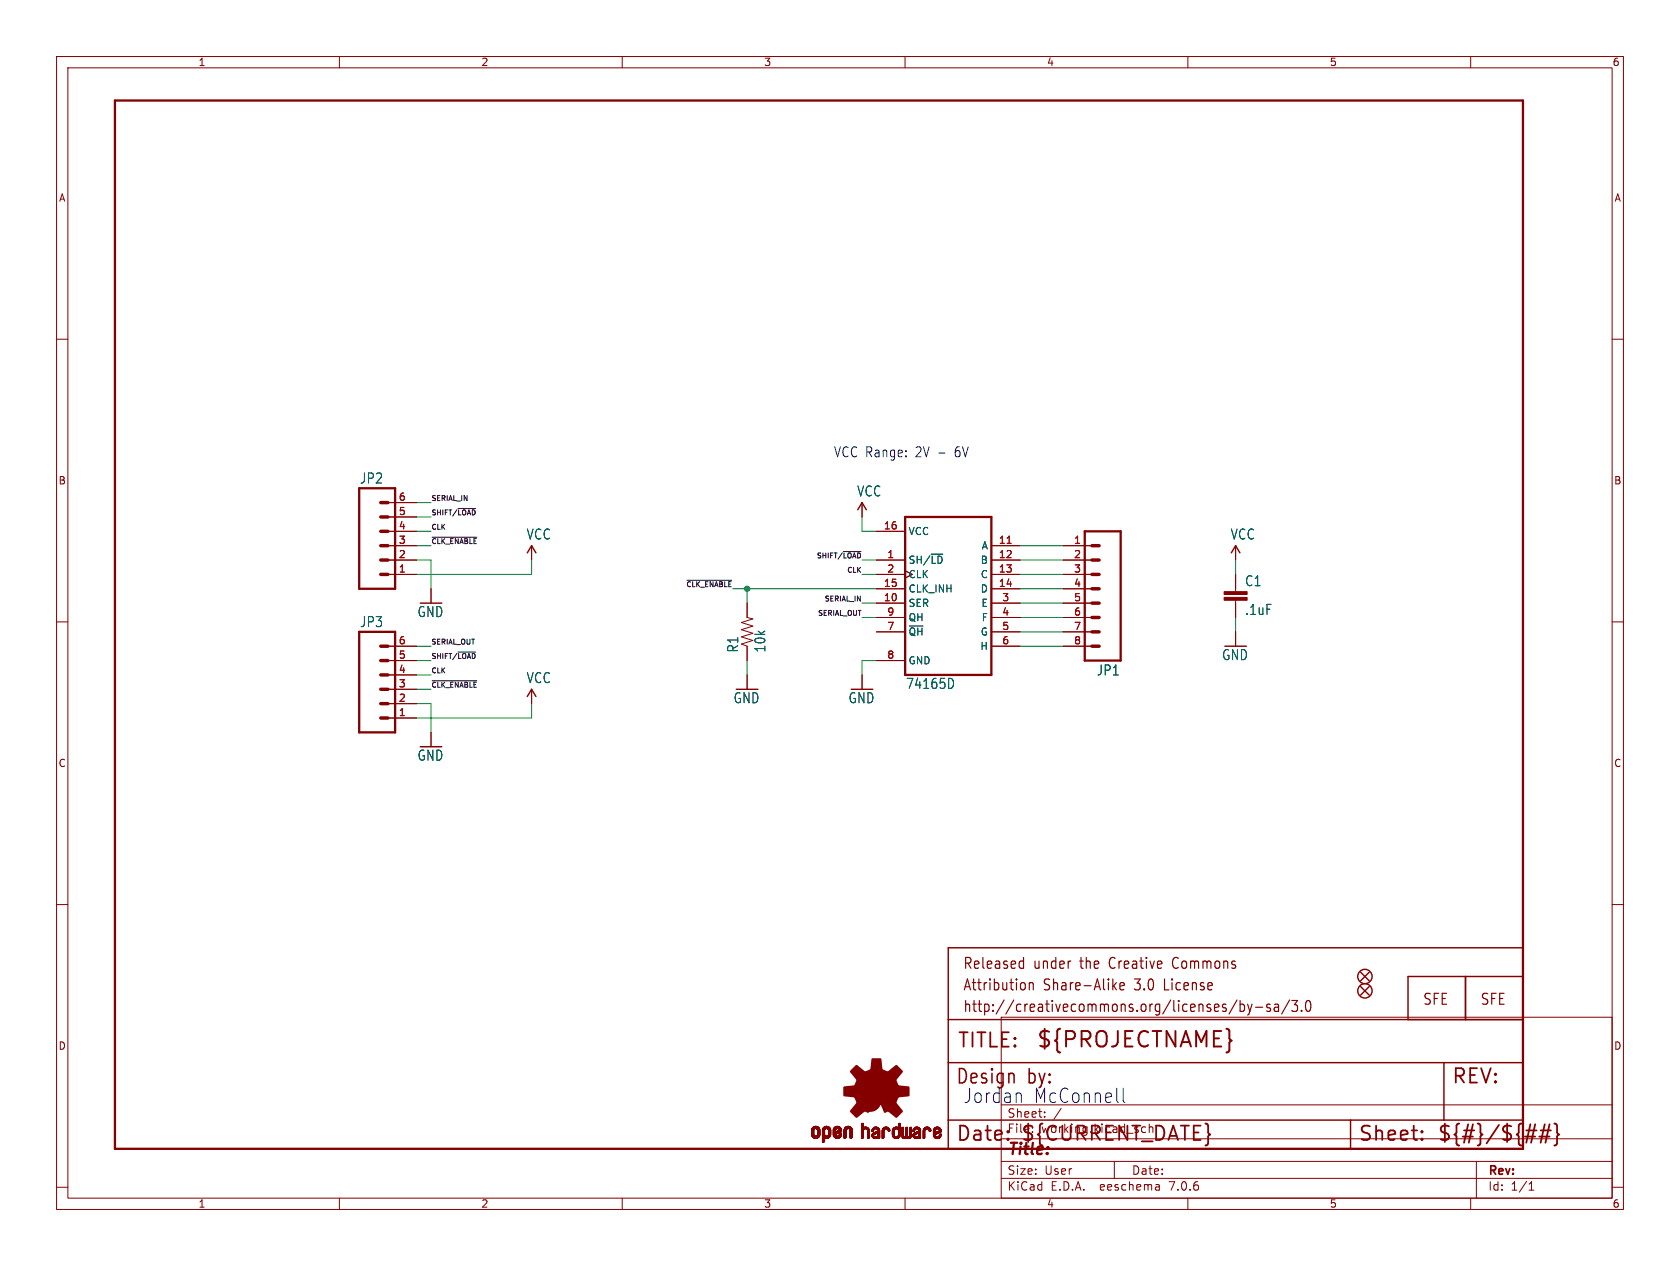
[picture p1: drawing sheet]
<svg xmlns="http://www.w3.org/2000/svg" width="297mm" height="224mm" viewBox="0 0 297 224" stroke-linecap="round" stroke-linejoin="round" font-family="sans-serif">
<defs><g id="words">
<text font-size="3.8" fill="#840000" x="183.1" y="185.7">${PROJECTNAME}</text>
<g font-size="3.5" fill="#840000">
<text x="169.2" y="185.7">TITLE:</text>
<text x="168.9" y="192.1">Design</text>
<text x="256.5" y="192.1">REV:</text>
<text x="168.9" y="202.2">Date:</text>
<text x="180.3" y="202.2">${CURRENT_DATE}</text>
<text x="240" y="202.2">Sheet:</text>
<text x="254" y="202.2">${#}/${##}</text>
</g>
<g font-size="3.5" fill="#0000c2">
<text x="170.2" y="195.3">Jordan</text>
<text x="181.6" y="192.1">by:</text>
<text x="182.6" y="195.3">McConnell</text>
</g>
<text font-size="2.8" fill="#840000" x="178" y="204.8">Title:</text>
<g font-size="2.7" fill="#840000">
<text x="170.2" y="171.7">Released</text>
<text x="182.7" y="171.7">under</text>
<text x="191.1" y="171.7">the</text>
<text x="196.5" y="171.7">Creative</text>
<text x="208" y="171.7">Commons</text>
<text x="170.2" y="175.5">Attribution</text>
<text x="170.2" y="179.3">http://creativecommons.org/licenses/by-sa/3.0</text>
<text x="184.5" y="175.5">Share-Alike</text>
<text x="200.8" y="175.5">3.0</text>
<text x="206.2" y="175.5">License</text>
<text x="251.5" y="178">SFE</text>
<text x="261.6" y="178">SFE</text>
</g>
<g font-size="2.5" fill="#0000c2">
<text x="147.3" y="81">VCC Range:</text>
<text x="161.9" y="81">2V -</text>
<text x="169.1" y="81">6V</text>
</g>
<g font-size="2.5" fill="#006464">
<text x="63.6" y="85.7">JP2</text>
<text x="151.4" y="88">VCC</text>
<text x="93" y="95.6">VCC</text>
<text x="217.5" y="95.6">VCC</text>
<text x="220" y="103.9">C1</text>
<text x="63.6" y="111.1">JP3</text>
<text x="73.7" y="109.4">GND</text>
<text x="220" y="109">.1uF</text>
<text x="130.7" y="115.5" transform="rotate(-90 130.7 115.5)">R1</text>
<text x="135.5" y="115.5" transform="rotate(-90 135.5 115.5)">10k</text>
<text x="193.8" y="119.7">JP1</text>
<text x="216" y="117">GND</text>
<text x="93" y="121">VCC</text>
<text x="129.6" y="124.6">GND</text>
<text x="149.9" y="124.6">GND</text>
<text x="160.1" y="122.1">74165D</text>
<text x="73.7" y="134.8">GND</text>
</g>
<g font-size="2.1" fill="#840000">
<text x="178" y="197.9">Sheet:</text>
<text x="178" y="200.6">File:</text>
<text x="184.1" y="200.6">working.kicad_sch</text>
<text x="178" y="208">Size:</text>
<text x="184.7" y="208">User</text>
<text x="200" y="208">Date:</text>
<text x="263" y="208.2">Rev:</text>
<text x="178" y="210.8">KiCad</text>
<text x="185.7" y="210.8">E.D.A.</text>
<text x="194.6" y="210.8">eeschema</text>
<text x="207" y="210.8">7.0.6</text>
<text x="263" y="210.8">Id:</text>
<text x="267.1" y="210.8">1/1</text>
</g>
<g font-size="1.8" fill="#840000">
<text x="35" y="11.9">1</text>
<text x="85" y="11.9">2</text>
<text x="135" y="11.9">3</text>
<text x="185" y="11.9">4</text>
<text x="235" y="11.9">5</text>
<text x="285" y="11.9">6</text>
<text x="10.3" y="35.9">A</text>
<text x="285.3" y="35.9">A</text>
<text x="10.3" y="85.9">B</text>
<text x="285.3" y="85.9">B</text>
<text x="10.3" y="135.9">C</text>
<text x="285.3" y="135.9">C</text>
<text x="10.3" y="185.9">D</text>
<text x="285.3" y="185.9">D</text>
<text x="35" y="213.8">1</text>
<text x="85" y="213.8">2</text>
<text x="135" y="213.8">3</text>
<text x="185" y="213.8">4</text>
<text x="235" y="213.8">5</text>
<text x="285" y="213.8">6</text>
</g>
<g font-size="1.8" fill="#a90000">
<text x="70.4" y="88.6">6</text>
<text x="70.4" y="93.7">4</text>
<text x="70.4" y="91.2">5</text>
<text x="156.2" y="93.7">16</text>
<text x="70.4" y="101.3">1</text>
<text x="70.4" y="98.8">2</text>
<text x="70.4" y="96.3">3</text>
<text x="156.8" y="98.8">1</text>
<text x="156.8" y="101.3">2</text>
<text x="176.5" y="96.3">11</text>
<text x="176.5" y="98.8">12</text>
<text x="176.5" y="101.3">13</text>
<text x="189.8" y="96.3">1</text>
<text x="189.8" y="98.8">2</text>
<text x="189.8" y="101.3">3</text>
<text x="156.2" y="106.4">10</text>
<text x="156.2" y="103.9">15</text>
<text x="176.5" y="103.9">14</text>
<text x="177.1" y="106.4">3</text>
<text x="189.8" y="103.9">4</text>
<text x="189.8" y="106.4">5</text>
<text x="156.8" y="111.5">7</text>
<text x="156.8" y="109">9</text>
<text x="177.1" y="109">4</text>
<text x="177.1" y="111.5">5</text>
<text x="189.8" y="109">6</text>
<text x="189.8" y="111.5">7</text>
<text x="70.4" y="119.1">4</text>
<text x="70.4" y="116.6">5</text>
<text x="70.4" y="114">6</text>
<text x="156.8" y="116.6">8</text>
<text x="177.1" y="114">6</text>
<text x="189.8" y="114">8</text>
<text x="70.4" y="124.2">2</text>
<text x="70.4" y="121.7">3</text>
<text x="70.4" y="126.7">1</text>
</g>
<g font-size="1.8" fill="#006464">
<text x="160.5" y="94.8">VCC</text>
<text x="160.5" y="99.9">SH/~{LD}</text>
<text x="173.3" y="99.9">B</text>
<text x="173.5" y="97.4">A</text>
<text x="160.5" y="107.5">SER</text>
<text x="160.5" y="105">CLK_INH</text>
<text x="160.5" y="102.5">CLK</text>
<text x="173.3" y="102.5">C</text>
<text x="173.3" y="105">D</text>
<text x="173.4" y="107.5">E</text>
<text x="160.5" y="112.6">~{QH}</text>
<text x="160.5" y="110.1">QH</text>
<text x="173.3" y="112.6">G</text>
<text x="173.5" y="110.1">F</text>
<text x="160.5" y="117.7">GND</text>
<text x="173.2" y="115.2">H</text>
</g>
<g font-size="1.2" fill="#0f0f0f">
<text x="76.2" y="88.7">SERIAL_IN</text>
<text x="76.2" y="91.2">SHIFT/~{LOAD}</text>
<text x="76.2" y="93.7">CLK</text>
<text x="76.2" y="96.3">~{CLK_ENABLE}</text>
<text x="144.2" y="98.8">SHIFT/~{LOAD}</text>
<text x="149.6" y="101.4">CLK</text>
<text x="121.2" y="103.9">~{CLK_ENABLE}</text>
<text x="145.6" y="106.4">SERIAL_IN</text>
<text x="144.5" y="109">SERIAL_OUT</text>
<text x="76.2" y="116.6">SHIFT/~{LOAD}</text>
<text x="76.2" y="114.1">SERIAL_OUT</text>
<text x="76.2" y="119.1">CLK</text>
<text x="76.2" y="121.7">~{CLK_ENABLE}</text>
</g>
</g></defs>
<g fill="none" stroke="#840000" stroke-width=".18">
<path d="M10 10h277v203.9h-277zM12 12h273v199.9h-273zM60 10v2M110 10v2M160 10v2M210 10v2M260 10v2M10 60h2M285 60h2M68.6 99.1h5.1M68.6 96.5h5.1M68.6 94h5.1"/>
<path d="M68.6 91.4h5.1M68.6 88.9h5.1M94 96.5v2.6M152.4 88.9v2.5M154.9 99.1h5.1M154.9 94h5.1M175.3 99.1h5M175.3 96.5h5M188 99.1h5M188 96.5h5M218.4 96.5v2.6M10 110h2"/>
<path d="M68.6 101.6h5.1M68.6 119.4h5.1M68.6 116.8h5.1M68.6 114.3h5.1M76.2 104.1v2.6M132.1 106.7v2.5l1 .3-2 .6 2 .6-2 .7 2 .6-2 .6 2 .7-2 .6 1 .4v2.5M132.1 119.4v2.5M152.4 119.4v2.5M154.9 101.6h5.1M154.9 116.8h5.1M154.9 106.7h5.1M154.9 104.1h5.1"/>
<path d="M154.9 109.2h5.1M154.9 111.8h5.1M175.3 101.6h5M175.3 114.3h5M175.3 106.7h5M175.3 104.1h5M175.3 109.2h5M175.3 111.8h5M188 101.6h5M188 114.3h5M188 106.7h5M188 104.1h5"/>
<path d="M188 109.2h5M188 111.8h5M218.4 101.6v3M218.4 106.2v3M218.4 111.8v2.5M285 110h2M68.6 127h5.1M68.6 124.5h5.1M68.6 121.9h5.1M76.2 129.5v2.6M94 121.9v2.6M10 160h2"/>
<path d="M285 160h2M177 179.9h108v32h-108zM177 195.4h108M184.7 197.5v.1M184.7 196.7v.1M187.6 196l-1.3 2M10 210h2M60 211.9v2M110 211.9v2M160 211.9v2M177 208.4h108M177 205.4h108"/>
<path d="M177 201.4h108M197 205.4v3M204.9 209.6l.1 .9M205 210.4l-.2 .1M205 209.9h-.2M210 211.9v2M260 211.9v2M261 205.4v6.5M270.3 210.5h.9M270.3 209.4l.4-.4v1.5M285 210h2"/>
</g>
<path d="M20.3 17.8h248.9v185.4h-248.9zM63.5 86.4h6.3v17.7h-6.3zM160 91.4h15.3v28h-15.3zM191.8 94h6.3v22.8h-6.3zM63.5 111.8h6.3v17.7h-6.3z" fill="none" stroke="#840000" stroke-width=".41"/>
<g fill="none" stroke="#840000" stroke-width=".61">
<path d="M67.3 99.1h1.3M67.3 96.5h1.3M67.3 94h1.3M67.3 91.4h1.3M67.3 88.9h1.3M193 99.1h1.3M193 96.5h1.3M67.3 101.6h1.3M67.3 119.4h1.3M67.3 116.8h1.3M67.3 114.3h1.3M193 101.6h1.3"/>
<path d="M193 114.3h1.3M193 104.1h1.3M193 106.7h1.3M193 109.2h1.3M193 111.8h1.3M67.3 127h1.3M67.3 124.5h1.3M67.3 121.9h1.3"/>
</g>
<g fill="none" stroke="#840000" stroke-width=".25">
<path d="M93.2 97.8l.8-1.3 .7 1.3M151.6 90.2l.8-1.3 .8 1.3M217.7 97.8l.7-1.3 .8 1.3M93.2 123.2l.8-1.3 .7 1.3M167.6 167.6h101.6v35.6h-101.6zM240.5 174.5l1.6 1.5M240.5 172l1.6 1.5M242.1 174.5l-1.6 1.5M242.1 172l-1.6 1.5M259.1 172.7v7.6M269.2 172.7h-20.3v7.6M167.6 198.1h101.6"/>
<path d="M167.6 180.3h101.6M167.6 188h101.6M238.8 198.1v5.1M255.3 188v10.1"/>
<circle cx="241.3" cy="172.7" r="1.27"/>
<circle cx="241.3" cy="175.3" r="1.27"/>
</g>
<g fill="none" stroke="#840000" stroke-width=".32">
<path d="M269.8 199.9h1.8M271.4 198.9l-.7 3.2M272.4 199.9h1.8M273.1 198.9l-.7 3.2M273.9 198.9l-.7 3.2M274.8 198.7l.3 .2 .2 .2v1.2l.3 .4-.3 .3v1.2l-.2 .3-.3 .1M178.2 201.4l.1 .1-.1 .1M251.4 201.4l.1 .1-.1 .1M251.4 201.4l-.1 .1 .1 .1M251.4 200.1v.2M251.4 201.4v.2M251.4 200.1l.1 .1-.1 .1"/>
<path d="M251.4 200.1l-.1 .1 .1 .1M269.6 201h1.8M272.1 201h1.8"/>
</g>
<g fill="none" stroke="#840000" stroke-width=".21">
<path d="M180.5 170l.4 .1M180.9 169.3v2M180.9 171.2l-.4 .1M181.2 174v.9M182 173.8v1.3M182 174a.4 .4 0 0 1 .6-.1l.1 1.2M196.9 174.4l.5 .7M197.4 173.8l-.7 .7M198 174.4l.8-.1-.1-.4-.5-.1-.2 .3 .1 .9 .1 .1 .5-.1M218.7 176.9l-1.4 2.5M219.2 177v1.9M219.2 177.7l.5-.1 .3 .4v.5l-.1 .3-.2 .1-.5-.1"/>
<path d="M220.6 177.6l.4 1.3M221 178.9l-.2 .5-.2 .1M221.3 177.6l-.3 1.3M222 178.2h1.2M224.5 177.7l-.3-.1a.34 .34 0 0 0-.3 .3 .34 .34 0 0 0 .3 .4h.2a.34 .34 0 0 1 .2 .3 .34 .34 0 0 1-.2 .3l-.5-.1M225.3 177.7l.2-.1 .5 .1v1.2M226 178.1l-.5 .1a.4 .4 0 0 0-.3 .3 .4 .4 0 0 0 .3 .4l.5-.1M228 176.9l-1.4 2.5M228.4 177h1l-.6 .7a.45 .45 0 0 1 .6 .4v.4l-.2 .3-.6 .1-.2-.2M230.1 178.7v.2M231 177.1a.37 .37 0 0 1 .4-.1 .37 .37 0 0 1 .3 .3v.9a.71 .71 0 0 1-.4 .7h-.1a1.44 1.44 0 0 1-.2-1.8z"/>
</g>
<g fill="#840000" stroke="#840000" stroke-width=".18">
<path d="M216.4 105.7h4.1v.5h-4.1z"/>
<path d="M216.4 104.6h4.1v.6h-4.1z"/>
<path d="M143.5 200.7h.4z"/>
<path d="M143.5 200.6l.4 .1z"/>
<path d="M143.5 200.6h.4z"/>
<path d="M143.5 200.5l.4 .1z"/>
<path d="M143.5 200.5h.4z"/>
<path d="M143.5 200.4l.4 .1z"/>
<path d="M143.5 200.4h.4z"/>
<path d="M143.5 200.3l.4 .1z"/>
<path d="M143.5 200.3h.4z"/>
<path d="M143.5 200.2l.4 .1z"/>
<path d="M143.5 200.2h.4z"/>
<path d="M143.5 200.1l.4 .1z"/>
<path d="M143.5 200.1h.4z"/>
<path d="M143.5 200l.4 .1z"/>
<path d="M143.5 200h.4z"/>
<path d="M143.5 199.9l.4 .1z"/>
<path d="M143.5 199.9h.4z"/>
<path d="M143.5 199.8l.4 .1z"/>
<path d="M143.5 199.8h.4z"/>
<path d="M143.5 200.8h.5z"/>
<path d="M143.5 200.8h.4z"/>
<path d="M143.5 200.7l.4 .1z"/>
<path d="M143.5 199.7l.4 .1z"/>
<path d="M143.5 200.9h.5z"/>
<path d="M143.5 200.8l.5 .1z"/>
<path d="M143.5 199.7h.4z"/>
<path d="M143.5 199.7h.5z"/>
<path d="M143.5 200.9h.6z"/>
<path d="M143.5 199.6l.6 .1z"/>
<path d="M143.6 200.9l.5 .1z"/>
<path d="M143.6 199.6h.5z"/>
<path d="M143.6 201h1.3z"/>
<path d="M143.6 201h.6z"/>
<path d="M143.6 199.6h1.2z"/>
<path d="M143.6 201h1.2z"/>
<path d="M143.6 199.5l1.2 .1z"/>
<path d="M143.6 201l1.2 .1z"/>
<path d="M143.6 199.5h1.2z"/>
<path d="M143.6 201.1h1.2z"/>
<path d="M143.7 201.1h1.1z"/>
<path d="M143.7 199.5h1.1z"/>
<path d="M143.7 201.1h1z"/>
<path d="M143.7 199.4l1 .1z"/>
<path d="M143.7 201.1l1 .1z"/>
<path d="M143.7 199.4h1z"/>
<path d="M143.7 201.2h1z"/>
<path d="M143.8 201.2h.9z"/>
<path d="M143.8 199.4h.9z"/>
<path d="M143.8 201.2h.8z"/>
<path d="M143.8 199.4h.8z"/>
<path d="M143.8 199.3l.8 .1z"/>
<path d="M143.8 199.3h.8z"/>
<path d="M143.8 201.2l.8 .1z"/>
<path d="M143.8 201.3h.8z"/>
<path d="M143.9 199.3h.7z"/>
<path d="M143.9 201.3h.7z"/>
<path d="M143.9 201.3h.6z"/>
<path d="M143.9 199.3h.6z"/>
<path d="M144 199.3h.4z"/>
<path d="M144 201.3h.4z"/>
<path d="M144 199.2l.4 .1z"/>
<path d="M144.1 199.2h.3z"/>
<path d="M144.1 201.3l.2 .1z"/>
<path d="M144.1 201.4h.2z"/>
<path d="M144.1 199.2h.2z"/>
<path d="M144.3 199.6h.6z"/>
<path d="M144.3 201h.6z"/>
<path d="M144.3 200.9l.6 .1z"/>
<path d="M144.3 200.9h.6z"/>
<path d="M144.3 199.6l.6 .1z"/>
<path d="M144.4 200.9h.5z"/>
<path d="M144.4 199.7h.5z"/>
<path d="M144.5 200.8l.4 .1z"/>
<path d="M144.5 199.7h.4z"/>
<path d="M144.5 200.8h.4z"/>
<path d="M144.5 199.7l.4 .1z"/>
<path d="M144.5 199.8h.4z"/>
<path d="M144.5 200.7l.4 .1z"/>
<path d="M144.5 200.7h.4z"/>
<path d="M144.5 199.9h.4z"/>
<path d="M144.5 199.8l.4 .1z"/>
<path d="M144.5 200.6l.4 .1z"/>
<path d="M144.5 200.6h.4z"/>
<path d="M144.5 200.5l.4 .1z"/>
<path d="M144.5 200.5h.4z"/>
<path d="M144.5 200.4l.4 .1z"/>
<path d="M144.5 200.4h.4z"/>
<path d="M144.5 200.3l.4 .1z"/>
<path d="M144.5 200.3h.4z"/>
<path d="M144.5 200.2l.4 .1z"/>
<path d="M144.5 200.2h.4z"/>
<path d="M144.5 200.1l.4 .1z"/>
<path d="M144.5 200.1h.4z"/>
<path d="M144.5 200l.4 .1z"/>
<path d="M144.5 200h.4z"/>
<path d="M144.5 199.9l.4 .1z"/>
<path d="M145.4 202h.2z"/>
<path d="M145.4 202h.3z"/>
<path d="M145.4 201.9l.3 .1z"/>
<path d="M145.4 201.9h.3z"/>
<path d="M145.4 201.9h.4z"/>
<path d="M145.4 201.8l.4 .1z"/>
<path d="M145.4 201.8h.4z"/>
<path d="M145.4 201.7l.4 .1z"/>
<path d="M145.4 201.7h.4z"/>
<path d="M145.4 201.6l.4 .1z"/>
<path d="M145.4 201.6h.4z"/>
<path d="M145.4 201.5l.4 .1z"/>
<path d="M145.4 201.5h.4z"/>
<path d="M145.4 201.4l.4 .1z"/>
<path d="M145.4 201.4h.4z"/>
<path d="M145.4 201.3l.4 .1z"/>
<path d="M145.4 201.3h.4z"/>
<path d="M145.4 201.3h1z"/>
<path d="M145.4 201.3h1.1z"/>
<path d="M145.4 201.2l1.1 .1z"/>
<path d="M145.4 201.2h1.1z"/>
<path d="M145.4 201.2h1.2z"/>
<path d="M145.4 201.1l1.2 .1z"/>
<path d="M145.4 201.1h1.2z"/>
<path d="M145.4 201.1h1.3z"/>
<path d="M145.4 201l1.3 .1z"/>
<path d="M145.4 201h1.3z"/>
<path d="M145.4 201h1.4z"/>
<path d="M145.4 201h.7z"/>
<path d="M145.4 200.9l.6 .1z"/>
<path d="M145.4 200.9h.6z"/>
<path d="M145.4 200.9h.5z"/>
<path d="M145.4 200.8l.5 .1z"/>
<path d="M145.4 200.8h.5z"/>
<path d="M145.4 200.8h.4z"/>
<path d="M145.4 200.7l.4 .1z"/>
<path d="M145.4 200.7h.4z"/>
<path d="M145.4 200.6l.4 .1z"/>
<path d="M145.4 200.6h.4z"/>
<path d="M145.4 200.5l.4 .1z"/>
<path d="M145.4 200.5h.4z"/>
<path d="M145.4 200.4l.4 .1z"/>
<path d="M145.4 200.4h.4z"/>
<path d="M145.4 200.3l.4 .1z"/>
<path d="M145.4 200.3h.4z"/>
<path d="M145.4 200.2l.4 .1z"/>
<path d="M145.4 200.2h.4z"/>
<path d="M145.4 200.1l.4 .1z"/>
<path d="M145.4 200.1h.4z"/>
<path d="M145.4 200l.4 .1z"/>
<path d="M145.4 200h.4z"/>
<path d="M145.4 199.9l.4 .1z"/>
<path d="M145.4 199.9h.4z"/>
<path d="M145.4 199.8l.4 .1z"/>
<path d="M145.4 199.8h.4z"/>
<path d="M145.4 199.8h.5z"/>
<path d="M145.4 202h.1z"/>
<path d="M145.4 199.7l.5 .1z"/>
<path d="M145.4 202l.1 .1z"/>
<path d="M145.4 199.7h.5z"/>
<path d="M145.4 199.7h.6z"/>
<path d="M145.5 199.7h.5z"/>
<path d="M145.5 199.6l.5 .1z"/>
<path d="M145.5 199.6h.5z"/>
<path d="M145.5 199.6h1.3z"/>
<path d="M145.5 199.6h1.2z"/>
<path d="M145.5 199.5l1.2 .1z"/>
<path d="M145.5 199.5h1.2z"/>
<path d="M145.6 199.5h1.1z"/>
<path d="M145.6 199.4l1.1 .1z"/>
<path d="M145.6 199.4h1z"/>
<path d="M145.7 199.4h.9z"/>
<path d="M145.7 199.3l.8 .1z"/>
<path d="M145.7 199.3h.8z"/>
<path d="M145.8 199.3h.7z"/>
<path d="M145.8 199.3h.6z"/>
<path d="M145.9 201.3h.5z"/>
<path d="M145.9 199.3h.5z"/>
<path d="M145.9 201.3h.4z"/>
<path d="M145.9 199.3h.4z"/>
<path d="M145.9 199.2l.4 .1z"/>
<path d="M146 201.3h.3z"/>
<path d="M146 199.2h.3z"/>
<path d="M146 201.3l.3 .1z"/>
<path d="M146 199.2h.2z"/>
<path d="M146 201.4h.2z"/>
<path d="M146.2 199.6h.6z"/>
<path d="M146.2 201h.6z"/>
<path d="M146.2 200.9l.6 .1z"/>
<path d="M146.3 200.9h.5z"/>
<path d="M146.3 199.6l.5 .1z"/>
<path d="M146.3 199.7h.5z"/>
<path d="M146.4 200.9h.4z"/>
<path d="M146.4 199.7h.4z"/>
<path d="M146.4 200.8l.4 .1z"/>
<path d="M146.4 200.8h.4z"/>
<path d="M146.4 199.7l.4 .1z"/>
<path d="M146.4 199.8h.4z"/>
<path d="M146.4 200.8h.5z"/>
<path d="M146.4 199.8h.5z"/>
<path d="M146.5 200.7l.4 .1z"/>
<path d="M146.5 200.7h.4z"/>
<path d="M146.5 199.8l.4 .1z"/>
<path d="M146.5 199.8h.4z"/>
<path d="M146.5 199.9h.4z"/>
<path d="M146.5 200.6l.4 .1z"/>
<path d="M146.5 200.6h.4z"/>
<path d="M146.5 200.5l.4 .1z"/>
<path d="M146.5 200.5h.4z"/>
<path d="M146.5 200.4l.4 .1z"/>
<path d="M146.5 200.4h.4z"/>
<path d="M146.5 200.3l.4 .1z"/>
<path d="M146.5 200.3h.4z"/>
<path d="M146.5 200.2l.4 .1z"/>
<path d="M146.5 200.2h.4z"/>
<path d="M146.5 200.1l.4 .1z"/>
<path d="M146.5 200.1h.4z"/>
<path d="M146.5 200l.4 .1z"/>
<path d="M146.5 200h.4z"/>
<path d="M146.5 199.9l.4 .1z"/>
<path d="M147.3 200.8h.4z"/>
<path d="M147.3 200.7l.4 .1z"/>
<path d="M147.3 200.7h.4z"/>
<path d="M147.3 200.6l.4 .1z"/>
<path d="M147.3 200.6h.4z"/>
<path d="M147.3 200.6h.5z"/>
<path d="M147.3 200.6h.6z"/>
<path d="M147.3 200.5l.6 .1z"/>
<path d="M147.3 200.5h.6z"/>
<path d="M147.3 200.5h.7z"/>
<path d="M147.3 200.5h.8z"/>
<path d="M147.3 200.4l.8 .1z"/>
<path d="M147.3 200.4h.9z"/>
<path d="M147.3 200.4h1z"/>
<path d="M147.3 200.3l1 .1z"/>
<path d="M147.3 200.3h1.1z"/>
<path d="M147.3 200.3h1.2z"/>
<path d="M147.3 200.2l1.3 .1z"/>
<path d="M147.3 200.2h1.3z"/>
<path d="M147.3 200.2h1.4z"/>
<path d="M147.3 200.2h.4z"/>
<path d="M147.3 200.1l.4 .1z"/>
<path d="M147.3 200.1h.4z"/>
<path d="M147.3 200l.4 .1z"/>
<path d="M147.3 200h.4z"/>
<path d="M147.3 199.9l.4 .1z"/>
<path d="M147.3 199.9h.4z"/>
<path d="M147.3 199.8l.4 .1z"/>
<path d="M147.3 199.8h.4z"/>
<path d="M147.3 200.9h.5z"/>
<path d="M147.3 200.8l.5 .1z"/>
<path d="M147.3 200.8h.5z"/>
<path d="M147.3 199.8h.5z"/>
<path d="M147.3 199.7l.5 .1z"/>
<path d="M147.3 199.7h.5z"/>
<path d="M147.4 200.9h.5z"/>
<path d="M147.4 199.7h.4z"/>
<path d="M147.4 199.7h.5z"/>
<path d="M147.4 200.9l.5 .1z"/>
<path d="M147.4 199.6l.5 .1z"/>
<path d="M147.4 199.6h.5z"/>
<path d="M147.4 201h1.3z"/>
<path d="M147.4 201h.6z"/>
<path d="M147.4 199.6h.6z"/>
<path d="M147.4 199.6h1.3z"/>
<path d="M147.4 201h1.2z"/>
<path d="M147.4 199.5l1.3 .1z"/>
<path d="M147.4 199.5h1.2z"/>
<path d="M147.4 201l1.2 .1z"/>
<path d="M147.5 201.1h1.1z"/>
<path d="M147.5 199.5h1.1z"/>
<path d="M147.5 199.4l1.1 .1z"/>
<path d="M147.5 201.1h1z"/>
<path d="M147.5 201.1l1 .1z"/>
<path d="M147.5 199.4h1.1z"/>
<path d="M147.5 201.2h1z"/>
<path d="M147.5 199.4h1z"/>
<path d="M147.6 201.2h.9z"/>
<path d="M147.6 199.4h.9z"/>
<path d="M147.6 201.2h.8z"/>
<path d="M147.6 199.3l.8 .1z"/>
<path d="M147.6 201.2l.8 .1z"/>
<path d="M147.6 199.3h.8z"/>
<path d="M147.7 201.3h.7z"/>
<path d="M147.7 199.3h.7z"/>
<path d="M147.7 199.3h.6z"/>
<path d="M147.7 201.3h.6z"/>
<path d="M147.8 199.3h.5z"/>
<path d="M147.8 201.3h.5z"/>
<path d="M147.8 200.2h.9z"/>
<path d="M147.8 200.1l.9 .1z"/>
<path d="M147.8 199.3h.4z"/>
<path d="M147.8 201.3h.4z"/>
<path d="M147.8 200.1h.9z"/>
<path d="M147.9 199.2l.3 .1z"/>
<path d="M147.9 201.3h.3z"/>
<path d="M147.9 201.3l.3 .1z"/>
<path d="M147.9 200.1h.8z"/>
<path d="M147.9 199.2h.3z"/>
<path d="M147.9 201.4h.2z"/>
<path d="M147.9 199.2h.2z"/>
<path d="M148 200.1h.7z"/>
<path d="M148.1 200l.6 .1z"/>
<path d="M148.1 200h.6z"/>
<path d="M148.1 199.6h.6z"/>
<path d="M148.1 201h.6z"/>
<path d="M148.2 200.9l.5 .1z"/>
<path d="M148.2 200h.5z"/>
<path d="M148.2 200.9h.5z"/>
<path d="M148.2 199.6l.5 .1z"/>
<path d="M148.2 199.7h.5z"/>
<path d="M148.3 200.9h.4z"/>
<path d="M148.3 199.7h.4z"/>
<path d="M148.3 200h.4z"/>
<path d="M148.3 199.7l.4 .1z"/>
<path d="M148.3 200.8l.4 .1z"/>
<path d="M148.3 199.8h.4z"/>
<path d="M148.3 200.8h.4z"/>
<path d="M148.3 199.9l.4 .1z"/>
<path d="M148.3 199.9h.4z"/>
<path d="M148.3 199.8l.4 .1z"/>
<path d="M148.4 200.7l.3 .1z"/>
<path d="M148.4 200.7h.3z"/>
<path d="M148.4 200.6l.3 .1z"/>
<path d="M148.4 200.6h.3z"/>
<path d="M148.4 200.5l.3 .1z"/>
<path d="M148.5 200.5h.2z"/>
<path d="M148.6 200.5h.1z"/>
<path d="M149.2 201.3h.3z"/>
<path d="M149.2 201.2l.3 .1z"/>
<path d="M149.2 201.2h.3z"/>
<path d="M149.2 201.2h.4z"/>
<path d="M149.2 201.1l.4 .1z"/>
<path d="M149.2 201.1h.4z"/>
<path d="M149.2 201l.4 .1z"/>
<path d="M149.2 201h.4z"/>
<path d="M149.2 200.9l.4 .1z"/>
<path d="M149.2 200.9h.4z"/>
<path d="M149.2 200.8l.4 .1z"/>
<path d="M149.2 200.8h.4z"/>
<path d="M149.2 200.7l.4 .1z"/>
<path d="M149.2 200.7h.4z"/>
<path d="M149.2 200.6l.4 .1z"/>
<path d="M149.2 200.6h.4z"/>
<path d="M149.2 200.5l.4 .1z"/>
<path d="M149.2 200.5h.4z"/>
<path d="M149.2 200.4l.4 .1z"/>
<path d="M149.2 200.4h.4z"/>
<path d="M149.2 200.3l.4 .1z"/>
<path d="M149.2 200.3h.4z"/>
<path d="M149.2 200.2l.4 .1z"/>
<path d="M149.2 200.2h.4z"/>
<path d="M149.2 200.1l.4 .1z"/>
<path d="M149.2 200.1h.4z"/>
<path d="M149.2 200l.4 .1z"/>
<path d="M149.2 200h.4z"/>
<path d="M149.2 199.9l.4 .1z"/>
<path d="M149.2 199.9h.4z"/>
<path d="M149.2 199.8l.4 .1z"/>
<path d="M149.2 201.3h.2z"/>
<path d="M149.2 199.8h.4z"/>
<path d="M149.2 199.8h.5z"/>
<path d="M149.3 199.7l.4 .1z"/>
<path d="M149.3 199.7h.4z"/>
<path d="M149.3 199.7h.5z"/>
<path d="M149.3 199.6l.5 .1z"/>
<path d="M149.3 199.6h.5z"/>
<path d="M149.3 199.6h.6z"/>
<path d="M149.3 199.6h1.3z"/>
<path d="M149.3 199.5l1.3 .1z"/>
<path d="M149.3 199.5h1.3z"/>
<path d="M149.3 199.5h1.2z"/>
<path d="M149.4 199.5h1.1z"/>
<path d="M149.4 199.4l1.1 .1z"/>
<path d="M149.4 199.4h1.1z"/>
<path d="M149.5 199.4h.9z"/>
<path d="M149.5 199.3l.9 .1z"/>
<path d="M149.5 199.3h.8z"/>
<path d="M149.6 199.3h.7z"/>
<path d="M149.6 199.3h.6z"/>
<path d="M149.7 199.3h.5z"/>
<path d="M149.8 199.2l.3 .1z"/>
<path d="M149.8 199.2h.3z"/>
<path d="M149.9 199.2h.2z"/>
<path d="M150 199.6h.6z"/>
<path d="M150.1 199.6h.5z"/>
<path d="M150.1 199.6l.5 .1z"/>
<path d="M150.1 199.7h.5z"/>
<path d="M150.2 199.7h.4z"/>
<path d="M150.2 199.7l.5 .1z"/>
<path d="M150.2 199.7h.5z"/>
<path d="M150.2 199.8h.5z"/>
<path d="M150.3 199.8h.4z"/>
<path d="M150.3 199.8l.4 .1z"/>
<path d="M150.3 201.3h.3z"/>
<path d="M150.3 201.2l.3 .1z"/>
<path d="M150.3 201.2h.3z"/>
<path d="M150.3 201.2h.4z"/>
<path d="M150.3 201.1l.4 .1z"/>
<path d="M150.3 201.1h.4z"/>
<path d="M150.3 201l.4 .1z"/>
<path d="M150.3 201h.4z"/>
<path d="M150.3 200.9l.4 .1z"/>
<path d="M150.3 200.9h.4z"/>
<path d="M150.3 200.8l.4 .1z"/>
<path d="M150.3 200.8h.4z"/>
<path d="M150.3 200.7l.4 .1z"/>
<path d="M150.3 200.7h.4z"/>
<path d="M150.3 200.6l.4 .1z"/>
<path d="M150.3 200.6h.4z"/>
<path d="M150.3 200.5l.4 .1z"/>
<path d="M150.3 200.5h.4z"/>
<path d="M150.3 200.4l.4 .1z"/>
<path d="M150.3 200.4h.4z"/>
<path d="M150.3 200.3l.4 .1z"/>
<path d="M150.3 200.3h.4z"/>
<path d="M150.3 200.2l.4 .1z"/>
<path d="M150.3 200.2h.4z"/>
<path d="M150.3 200.1l.4 .1z"/>
<path d="M150.3 200.1h.4z"/>
<path d="M150.3 200l.4 .1z"/>
<path d="M150.3 200h.4z"/>
<path d="M150.3 199.9l.4 .1z"/>
<path d="M150.3 199.9h.4z"/>
<path d="M150.3 201.3h.2z"/>
<path d="M150.3 201.3h.1z"/>
<path d="M152.3 201.3h.2z"/>
<path d="M152.3 198.9h.3z"/>
<path d="M152.3 201.3l.1 .1z"/>
<path d="M152.3 201.3h.3z"/>
<path d="M152.3 201.2l.3 .1z"/>
<path d="M152.3 201.2h.3z"/>
<path d="M152.3 201.1l.3 .1z"/>
<path d="M152.3 201.1h.3z"/>
<path d="M152.3 201l.3 .1z"/>
<path d="M152.3 201h.3z"/>
<path d="M152.3 200.9l.3 .1z"/>
<path d="M152.3 200.9h.3z"/>
<path d="M152.3 200.8l.3 .1z"/>
<path d="M152.3 200.8h.3z"/>
<path d="M152.3 200.7l.3 .1z"/>
<path d="M152.3 200.7h.3z"/>
<path d="M152.3 200.6l.3 .1z"/>
<path d="M152.3 200.6h.3z"/>
<path d="M152.3 200.5l.3 .1z"/>
<path d="M152.3 200.5h.3z"/>
<path d="M152.3 200.4l.3 .1z"/>
<path d="M152.3 200.4h.3z"/>
<path d="M152.3 200.3l.3 .1z"/>
<path d="M152.3 200.3h.3z"/>
<path d="M152.3 200.2l.3 .1z"/>
<path d="M152.3 200.2h.3z"/>
<path d="M152.3 200.1l.3 .1z"/>
<path d="M152.3 200.1h.3z"/>
<path d="M152.3 200l.3 .1z"/>
<path d="M152.3 200h.3z"/>
<path d="M152.3 199.9l.3 .1z"/>
<path d="M152.3 199.9h.3z"/>
<path d="M152.3 199.9h.4z"/>
<path d="M152.3 199.8l.4 .1z"/>
<path d="M152.3 199.8h.4z"/>
<path d="M152.3 199.7l.5 .1z"/>
<path d="M152.3 199.7h.5z"/>
<path d="M152.3 199.7h.6z"/>
<path d="M152.3 199.6l.7 .1z"/>
<path d="M152.3 199.6h1.3z"/>
<path d="M152.3 199.6h1.2z"/>
<path d="M152.3 199.5l1.2 .1z"/>
<path d="M152.3 199.5h1.2z"/>
<path d="M152.3 199.5h1.1z"/>
<path d="M152.3 199.4l1.1 .1z"/>
<path d="M152.3 199.4h1z"/>
<path d="M152.3 199.4h.3z"/>
<path d="M152.3 199.3l.3 .1z"/>
<path d="M152.3 199.3h.3z"/>
<path d="M152.3 199.2l.3 .1z"/>
<path d="M152.3 199.2h.3z"/>
<path d="M152.3 199.1l.3 .1z"/>
<path d="M152.3 199.1h.3z"/>
<path d="M152.3 199l.3 .1z"/>
<path d="M152.3 199h.3z"/>
<path d="M152.3 198.9l.3 .1z"/>
<path d="M152.3 198.8l.3 .1z"/>
<path d="M152.3 198.8h.3z"/>
<path d="M152.4 198.8h.2z"/>
<path d="M152.4 198.7l.2 .1z"/>
<path d="M152.4 198.7h.2z"/>
<path d="M152.5 198.7h.1z"/>
<path d="M152.7 199.4h.6z"/>
<path d="M152.8 199.4h.5z"/>
<path d="M152.8 199.4h.4z"/>
<path d="M153 199.4h.1z"/>
<path d="M153.1 199.6l.5 .1z"/>
<path d="M153.1 199.7h.5z"/>
<path d="M153.2 199.7h.4z"/>
<path d="M153.3 199.7h.3z"/>
<path d="M153.3 199.7l.3 .1z"/>
<path d="M153.3 199.8h.4z"/>
<path d="M153.3 199.8l.4 .1z"/>
<path d="M153.4 199.9h.3z"/>
<path d="M153.4 200h.3z"/>
<path d="M153.4 199.9l.3 .1z"/>
<path d="M153.4 201.3l.1 .1z"/>
<path d="M153.4 201.3h.1z"/>
<path d="M153.4 201.3h.2z"/>
<path d="M153.4 201.3h.3z"/>
<path d="M153.4 201.2l.3 .1z"/>
<path d="M153.4 201.2h.3z"/>
<path d="M153.4 201.1l.3 .1z"/>
<path d="M153.4 201.1h.3z"/>
<path d="M153.4 201l.3 .1z"/>
<path d="M153.4 201h.3z"/>
<path d="M153.4 200.9l.3 .1z"/>
<path d="M153.4 200.9h.3z"/>
<path d="M153.4 200.8l.3 .1z"/>
<path d="M153.4 200.8h.3z"/>
<path d="M153.4 200.7l.3 .1z"/>
<path d="M153.4 200.7h.3z"/>
<path d="M153.4 200.6l.3 .1z"/>
<path d="M153.4 200.6h.3z"/>
<path d="M153.4 200.5l.3 .1z"/>
<path d="M153.4 200.5h.3z"/>
<path d="M153.4 200.4l.3 .1z"/>
<path d="M153.4 200.4h.3z"/>
<path d="M153.4 200.3l.3 .1z"/>
<path d="M153.4 200.3h.3z"/>
<path d="M153.4 200.2l.3 .1z"/>
<path d="M153.4 200.2h.3z"/>
<path d="M153.4 200.1l.3 .1z"/>
<path d="M153.4 200.1h.3z"/>
<path d="M153.4 200l.3 .1z"/>
<path d="M154.1 200.9h.4z"/>
<path d="M154.1 200.9h.3z"/>
<path d="M154.1 200.8l.3 .1z"/>
<path d="M154.1 200.8h.3z"/>
<path d="M154.1 200.8h.4z"/>
<path d="M154.1 200.1h.2z"/>
<path d="M154.1 200.1h.3z"/>
<path d="M154.1 200l.3 .1z"/>
<path d="M154.1 200h.3z"/>
<path d="M154.2 201h.3z"/>
<path d="M154.2 200.9l.3 .1z"/>
<path d="M154.2 200.9h.3z"/>
<path d="M154.2 200.7l.3 .1z"/>
<path d="M154.2 200.7h.3z"/>
<path d="M154.2 200.1v.1z"/>
<path d="M154.2 200.1h.1z"/>
<path d="M154.2 200h.2z"/>
<path d="M154.2 199.9l.2 .1z"/>
<path d="M154.2 199.9h.2z"/>
<path d="M154.2 200.6l.4 .1z"/>
<path d="M154.2 199.9h.3z"/>
<path d="M154.2 199.8l.3 .1z"/>
<path d="M154.2 201.1h.4z"/>
<path d="M154.2 201l.4 .1z"/>
<path d="M154.2 200.6h.4z"/>
<path d="M154.2 200.6h.5z"/>
<path d="M154.2 199.8h.3z"/>
<path d="M154.2 201.1h.8z"/>
<path d="M154.2 201.1h.5z"/>
<path d="M154.2 199.8h.4z"/>
<path d="M154.2 200.6h.6z"/>
<path d="M154.2 199.7l.4 .1z"/>
<path d="M154.2 199.7h.4z"/>
<path d="M154.2 200.5l.6 .1z"/>
<path d="M154.2 201.1l.8 .1z"/>
<path d="M154.2 200.5h.6z"/>
<path d="M154.3 201.2h.7z"/>
<path d="M154.3 200.5h.6z"/>
<path d="M154.3 199.7h.3z"/>
<path d="M154.3 199.7h.4z"/>
<path d="M154.3 199.7h.5z"/>
<path d="M154.3 199.6l.5 .1z"/>
<path d="M154.3 199.6h1.1z"/>
<path d="M154.3 200.5h.7z"/>
<path d="M154.3 201.2l.7 .1z"/>
<path d="M154.3 199.6h1z"/>
<path d="M154.3 201.3h.7z"/>
<path d="M154.3 200.4l.8 .1z"/>
<path d="M154.4 201.3h.6z"/>
<path d="M154.4 200.4h.7z"/>
<path d="M154.4 199.5l.9 .1z"/>
<path d="M154.4 199.5h.9z"/>
<path d="M154.4 200.4h1.1z"/>
<path d="M154.4 199.5h.8z"/>
<path d="M154.5 199.5h.7z"/>
<path d="M154.5 200.4h1z"/>
<path d="M154.5 201.3h.5z"/>
<path d="M154.5 199.4l.7 .1z"/>
<path d="M154.5 201.3l.5 .1z"/>
<path d="M154.5 199.4h.6z"/>
<path d="M154.5 201.4h.5z"/>
<path d="M154.5 200.3l1 .1z"/>
<path d="M154.6 201.4h.4z"/>
<path d="M154.6 200.3h.9z"/>
<path d="M154.6 199.4h.5z"/>
<path d="M154.6 199.4h.4z"/>
<path d="M154.7 200.3h.8z"/>
<path d="M154.8 201.1h.2z"/>
<path d="M154.8 200.2l.7 .1z"/>
<path d="M154.8 200.2h.7z"/>
<path d="M154.8 199.4h.1z"/>
<path d="M154.9 199.6l.5 .1z"/>
<path d="M154.9 200.2h.6z"/>
<path d="M154.9 199.7h.5z"/>
<path d="M155 200.2h.5z"/>
<path d="M155 199.7h.4z"/>
<path d="M155 200.1l.5 .1z"/>
<path d="M155 200.1h.5z"/>
<path d="M155.1 199.7h.3z"/>
<path d="M155.1 200.1h.4z"/>
<path d="M155.1 199.7l.3 .1z"/>
<path d="M155.1 199.8h.3z"/>
<path d="M155.1 199.8h.4z"/>
<path d="M155.2 200.4h.3z"/>
<path d="M155.2 200.1h.3z"/>
<path d="M155.2 199.8h.3z"/>
<path d="M155.2 199.9h.3z"/>
<path d="M155.2 199.8l.3 .1z"/>
<path d="M155.2 200l.3 .1z"/>
<path d="M155.2 200.5h.3z"/>
<path d="M155.2 200.4l.3 .1z"/>
<path d="M155.2 200h.3z"/>
<path d="M155.2 199.9l.3 .1z"/>
<path d="M155.2 201.3h.2z"/>
<path d="M155.2 201.3h.3z"/>
<path d="M155.2 201.2l.3 .1z"/>
<path d="M155.2 201.2h.3z"/>
<path d="M155.2 201.1l.3 .1z"/>
<path d="M155.2 201.1h.3z"/>
<path d="M155.2 201l.3 .1z"/>
<path d="M155.2 201h.3z"/>
<path d="M155.2 200.9l.3 .1z"/>
<path d="M155.2 200.9h.3z"/>
<path d="M155.2 200.8l.3 .1z"/>
<path d="M155.2 200.8h.3z"/>
<path d="M155.2 200.7l.3 .1z"/>
<path d="M155.2 200.7h.3z"/>
<path d="M155.2 200.6l.3 .1z"/>
<path d="M155.2 200.6h.3z"/>
<path d="M155.2 200.5l.3 .1z"/>
<path d="M155.2 201.3l.1 .1z"/>
<path d="M156 201.3l.1 .1z"/>
<path d="M156 201.3h.1z"/>
<path d="M156 201.3h.2z"/>
<path d="M156 201.2l.2 .1z"/>
<path d="M156 201.2h.2z"/>
<path d="M156 201.2h.3z"/>
<path d="M156 201.1l.3 .1z"/>
<path d="M156 201.1h.3z"/>
<path d="M156 201l.3 .1z"/>
<path d="M156 201h.3z"/>
<path d="M156 200.9l.3 .1z"/>
<path d="M156 200.9h.3z"/>
<path d="M156 200.8l.3 .1z"/>
<path d="M156 200.8h.3z"/>
<path d="M156 200.7l.3 .1z"/>
<path d="M156 200.7h.3z"/>
<path d="M156 200.6l.3 .1z"/>
<path d="M156 200.6h.3z"/>
<path d="M156 200.5l.3 .1z"/>
<path d="M156 200.5h.3z"/>
<path d="M156 200.4l.3 .1z"/>
<path d="M156 200.4h.3z"/>
<path d="M156 200.3l.3 .1z"/>
<path d="M156 200.3h.3z"/>
<path d="M156 200.2l.3 .1z"/>
<path d="M156 200.2h.3z"/>
<path d="M156 200.1l.3 .1z"/>
<path d="M156 200.1h.3z"/>
<path d="M156 200l.3 .1z"/>
<path d="M156 200h.3z"/>
<path d="M156 199.9l.3 .1z"/>
<path d="M156 199.9h.3z"/>
<path d="M156 199.8l.3 .1z"/>
<path d="M156 199.8h.3z"/>
<path d="M156 199.8h.4z"/>
<path d="M156 199.7l.4 .1z"/>
<path d="M156 199.7h.4z"/>
<path d="M156.1 199.7h.4z"/>
<path d="M156.1 199.7h.5z"/>
<path d="M156.1 199.6l.5 .1z"/>
<path d="M156.1 199.6h1.1z"/>
<path d="M156.1 199.6h1z"/>
<path d="M156.2 199.5l.9 .1z"/>
<path d="M156.2 199.5h.9z"/>
<path d="M156.2 199.5h.8z"/>
<path d="M156.3 199.5h.7z"/>
<path d="M156.3 199.4l.7 .1z"/>
<path d="M156.3 199.4h.7z"/>
<path d="M156.4 199.4h.5z"/>
<path d="M156.5 199.4h.3z"/>
<path d="M156.6 199.4h.1z"/>
<path d="M156.7 199.6l.5 .1z"/>
<path d="M156.7 199.7h.5z"/>
<path d="M156.8 199.7h.4z"/>
<path d="M156.9 199.7h.3z"/>
<path d="M156.9 199.7l.4 .1z"/>
<path d="M156.9 199.8h.4z"/>
<path d="M157 199.8h.3z"/>
<path d="M157 199.9h.3z"/>
<path d="M157 199.8l.3 .1z"/>
<path d="M157 200h.3z"/>
<path d="M157 199.9l.3 .1z"/>
<path d="M157 200l.3 .1z"/>
<path d="M157.1 200.1h.1z"/>
<path d="M157.1 200.1h.2z"/>
<path d="M157.8 200.7h.3z"/>
<path d="M157.8 200.6l.3 .1z"/>
<path d="M157.8 200.6h.3z"/>
<path d="M157.8 200.5l.3 .1z"/>
<path d="M157.8 200.5h.3z"/>
<path d="M157.8 200.4l.3 .1z"/>
<path d="M157.8 200.4h.3z"/>
<path d="M157.8 200.3l.3 .1z"/>
<path d="M157.8 200.3h.3z"/>
<path d="M157.8 200.2l.3 .1z"/>
<path d="M157.8 200.2h.3z"/>
<path d="M157.8 200.1l.3 .1z"/>
<path d="M157.8 200.1h.3z"/>
<path d="M157.8 200l.3 .1z"/>
<path d="M157.8 200.8h.3z"/>
<path d="M157.8 200.7l.3 .1z"/>
<path d="M157.8 200h.3z"/>
<path d="M157.8 199.9l.3 .1z"/>
<path d="M157.8 199.9h.3z"/>
<path d="M157.8 200.9h.3z"/>
<path d="M157.8 200.8l.3 .1z"/>
<path d="M157.8 199.8l.3 .1z"/>
<path d="M157.8 199.8h.3z"/>
<path d="M157.8 201h.4z"/>
<path d="M157.8 200.9l.3 .1z"/>
<path d="M157.8 199.8h.4z"/>
<path d="M157.8 199.7l.4 .1z"/>
<path d="M157.8 199.7h.4z"/>
<path d="M157.9 201l.4 .1z"/>
<path d="M157.9 199.7h.3z"/>
<path d="M157.9 201.1h.4z"/>
<path d="M157.9 199.7h.4z"/>
<path d="M157.9 201.1h.5z"/>
<path d="M157.9 201.1h1.1z"/>
<path d="M157.9 199.7h.5z"/>
<path d="M157.9 199.6l.5 .1z"/>
<path d="M157.9 199.6h1.2z"/>
<path d="M157.9 201.1l1.1 .1z"/>
<path d="M157.9 201.2h1.1z"/>
<path d="M158 201.2h.9z"/>
<path d="M158 199.6h1.1z"/>
<path d="M158 199.5l1.1 .1z"/>
<path d="M158 199.5h1.1z"/>
<path d="M158 201.2l.9 .1z"/>
<path d="M158 201.3h.9z"/>
<path d="M158.1 201.3h.8z"/>
<path d="M158.1 199.5h1z"/>
<path d="M158.1 201.3h.7z"/>
<path d="M158.1 199.4l1 .1z"/>
<path d="M158.1 199.4h.7z"/>
<path d="M158.2 201.3h.6z"/>
<path d="M158.2 201.3h.5z"/>
<path d="M158.2 199.4h.5z"/>
<path d="M158.2 201.3l.5 .1z"/>
<path d="M158.2 201.4h.5z"/>
<path d="M158.3 199.4h.3z"/>
<path d="M158.4 199.4h.1z"/>
<path d="M158.5 199.6l.6 .1z"/>
<path d="M158.5 201.1h.5z"/>
<path d="M158.5 199.7h.6z"/>
<path d="M158.6 201.1h.4z"/>
<path d="M158.6 199.7h.5z"/>
<path d="M158.6 201l.4 .1z"/>
<path d="M158.7 201h.4z"/>
<path d="M158.7 199.7h.4z"/>
<path d="M158.7 199.7l.4 .1z"/>
<path d="M158.7 199.8h.4z"/>
<path d="M158.8 200.9l.3 .1z"/>
<path d="M158.8 200.9h.3z"/>
<path d="M158.8 199.8h.3z"/>
<path d="M158.8 199.8l.3 .1z"/>
<path d="M158.8 199.4h.3z"/>
<path d="M158.8 199.9h.3z"/>
<path d="M158.8 200.8l.3 .1z"/>
<path d="M158.8 200.8h.3z"/>
<path d="M158.8 200.7l.3 .1z"/>
<path d="M158.8 200.7h.3z"/>
<path d="M158.8 200.6h.3z"/>
<path d="M158.8 200.5h.3z"/>
<path d="M158.8 200.4h.3z"/>
<path d="M158.8 200.3h.3z"/>
<path d="M158.8 200.2h.3z"/>
<path d="M158.8 200.1l.3 .1z"/>
<path d="M158.8 200.1h.3z"/>
<path d="M158.8 200h.3z"/>
<path d="M158.8 199.9l.3 .1z"/>
<path d="M158.8 199.3l.3 .1z"/>
<path d="M158.8 199.3h.3z"/>
<path d="M158.8 199.2l.3 .1z"/>
<path d="M158.8 199.2h.3z"/>
<path d="M158.8 199.1l.3 .1z"/>
<path d="M158.8 199.1h.3z"/>
<path d="M158.8 199l.3 .1z"/>
<path d="M158.8 199h.3z"/>
<path d="M158.8 198.9h.3z"/>
<path d="M158.8 198.8l.3 .1z"/>
<path d="M158.8 198.8h.3z"/>
<path d="M158.8 200.6l.3 .1z"/>
<path d="M158.8 200.5l.3 .1z"/>
<path d="M158.8 200.4l.3 .1z"/>
<path d="M158.8 200.3l.3 .1z"/>
<path d="M158.8 200.2l.3 .1z"/>
<path d="M158.8 200l.3 .1z"/>
<path d="M158.8 198.9l.3 .1z"/>
<path d="M158.9 198.8h.2z"/>
<path d="M158.9 198.7l.2 .1z"/>
<path d="M158.9 198.7h.2z"/>
<path d="M159 198.7h.1z"/>
<path d="M159.4 200.9h.3z"/>
<path d="M159.4 200.8l.3 .1z"/>
<path d="M159.4 200.8h.3z"/>
<path d="M159.4 200.7l.3 .1z"/>
<path d="M159.4 200.7h.3z"/>
<path d="M159.4 200.6l.3 .1z"/>
<path d="M159.4 200.6h.3z"/>
<path d="M159.4 200.5l.3 .1z"/>
<path d="M159.4 200.5h.3z"/>
<path d="M159.4 200.4l.3 .1z"/>
<path d="M159.4 200.4h.3z"/>
<path d="M159.4 200.3l.3 .1z"/>
<path d="M159.4 200.3h.3z"/>
<path d="M159.4 200.2l.3 .1z"/>
<path d="M159.4 200.2h.3z"/>
<path d="M159.4 200.1l.3 .1z"/>
<path d="M159.4 200.1h.3z"/>
<path d="M159.4 200l.3 .1z"/>
<path d="M159.4 200h.3z"/>
<path d="M159.4 199.9l.3 .1z"/>
<path d="M159.4 199.9h.3z"/>
<path d="M159.4 199.8l.3 .1z"/>
<path d="M159.4 199.8h.3z"/>
<path d="M159.4 199.7l.3 .1z"/>
<path d="M159.4 199.7h.3z"/>
<path d="M159.4 199.6l.3 .1z"/>
<path d="M159.4 199.6h.3z"/>
<path d="M159.4 199.5l.3 .1z"/>
<path d="M159.4 199.5h.3z"/>
<path d="M159.4 201h.4z"/>
<path d="M159.4 201h.3z"/>
<path d="M159.4 200.9l.3 .1z"/>
<path d="M159.4 201.1h.4z"/>
<path d="M159.4 201l.4 .1z"/>
<path d="M159.5 201.1h1.6z"/>
<path d="M159.5 201.1h.3z"/>
<path d="M159.5 199.5h.2z"/>
<path d="M159.5 201.1h1.5z"/>
<path d="M159.5 201.1l1.5 .1z"/>
<path d="M159.5 199.4l.2 .1z"/>
<path d="M159.5 201.2h1.5z"/>
<path d="M159.5 199.4h.2z"/>
<path d="M159.6 201.2l1.4 .1z"/>
<path d="M159.6 201.3h1.4z"/>
<path d="M159.6 199.4h.1z"/>
<path d="M159.6 201.3h1.3z"/>
<path d="M159.6 201.3h.6z"/>
<path d="M159.7 201.3h.5z"/>
<path d="M159.7 201.3h.4z"/>
<path d="M159.7 201.3l.4 .1z"/>
<path d="M159.7 201.4h.4z"/>
<path d="M160 201.1h.6z"/>
<path d="M160 201.1h.5z"/>
<path d="M160 201l.5 .1z"/>
<path d="M160 201h.5z"/>
<path d="M160.1 201h.4z"/>
<path d="M160.1 201h.3z"/>
<path d="M160.1 200.9l.3 .1z"/>
<path d="M160.1 200.9h.3z"/>
<path d="M160.1 200.8l.3 .1z"/>
<path d="M160.1 200.8h.3z"/>
<path d="M160.1 200.7l.3 .1z"/>
<path d="M160.1 200.7h.3z"/>
<path d="M160.1 200.6h.3z"/>
<path d="M160.1 200.5h.3z"/>
<path d="M160.1 200.4l.3 .1z"/>
<path d="M160.1 200.6l.3 .1z"/>
<path d="M160.1 200.5l.3 .1z"/>
<path d="M160.1 200.4h.3z"/>
<path d="M160.1 200.3l.3 .1z"/>
<path d="M160.1 200.3h.3z"/>
<path d="M160.1 200.2l.3 .1z"/>
<path d="M160.1 200.2h.3z"/>
<path d="M160.1 200.1l.3 .1z"/>
<path d="M160.1 200.1h.3z"/>
<path d="M160.1 200l.3 .1z"/>
<path d="M160.1 200h.3z"/>
<path d="M160.1 199.9l.3 .1z"/>
<path d="M160.1 199.9h.3z"/>
<path d="M160.1 199.8l.3 .1z"/>
<path d="M160.1 199.8h.3z"/>
<path d="M160.1 199.7l.3 .1z"/>
<path d="M160.1 199.7h.3z"/>
<path d="M160.1 199.6l.3 .1z"/>
<path d="M160.1 199.6h.3z"/>
<path d="M160.1 199.5l.3 .1z"/>
<path d="M160.1 199.5h.3z"/>
<path d="M160.2 199.5h.2z"/>
<path d="M160.2 199.4l.2 .1z"/>
<path d="M160.2 199.4h.2z"/>
<path d="M160.3 201.3h.6z"/>
<path d="M160.3 199.4h.1z"/>
<path d="M160.4 201.3h.5z"/>
<path d="M160.4 201.3l.4 .1z"/>
<path d="M160.4 201.4h.4z"/>
<path d="M160.7 201.1h.4z"/>
<path d="M160.7 201l.4 .1z"/>
<path d="M160.8 201h.3z"/>
<path d="M160.8 200.9l.3 .1z"/>
<path d="M160.8 200.9h.3z"/>
<path d="M160.8 200.8l.3 .1z"/>
<path d="M160.8 200.8h.3z"/>
<path d="M160.8 200.7l.3 .1z"/>
<path d="M160.8 200.7h.3z"/>
<path d="M160.8 200.6l.3 .1z"/>
<path d="M160.8 200.6h.3z"/>
<path d="M160.8 200.5l.3 .1z"/>
<path d="M160.8 200.5h.3z"/>
<path d="M160.8 200.4l.3 .1z"/>
<path d="M160.8 200.4h.3z"/>
<path d="M160.8 200.3l.3 .1z"/>
<path d="M160.8 200.3h.3z"/>
<path d="M160.8 200.2l.3 .1z"/>
<path d="M160.8 200.2h.3z"/>
<path d="M160.8 200.1l.3 .1z"/>
<path d="M160.8 200.1h.3z"/>
<path d="M160.8 200l.3 .1z"/>
<path d="M160.8 200h.3z"/>
<path d="M160.8 199.9l.3 .1z"/>
<path d="M160.8 199.9h.3z"/>
<path d="M160.8 199.8l.3 .1z"/>
<path d="M160.8 199.8h.3z"/>
<path d="M160.8 199.7l.3 .1z"/>
<path d="M160.8 199.7h.3z"/>
<path d="M160.8 199.6l.3 .1z"/>
<path d="M160.8 199.6h.3z"/>
<path d="M160.8 199.5l.3 .1z"/>
<path d="M160.8 199.5h.3z"/>
<path d="M160.9 199.5h.2z"/>
<path d="M160.9 199.4l.2 .1z"/>
<path d="M160.9 199.4h.2z"/>
<path d="M161 199.4h.1z"/>
<path d="M161.4 200.9h.3z"/>
<path d="M161.4 200.8l.3 .1z"/>
<path d="M161.4 200.8h.3z"/>
<path d="M161.4 200.7l.3 .1z"/>
<path d="M161.4 200.7h.3z"/>
<path d="M161.4 201h.4z"/>
<path d="M161.4 201h.3z"/>
<path d="M161.4 200.9l.3 .1z"/>
<path d="M161.4 200.7h.4z"/>
<path d="M161.4 200.1l.1 .1z"/>
<path d="M161.4 200.1h.1z"/>
<path d="M161.4 200.1h.2z"/>
<path d="M161.4 200.1h.3z"/>
<path d="M161.4 200l.3 .1z"/>
<path d="M161.4 200h.3z"/>
<path d="M161.4 199.9l.3 .1z"/>
<path d="M161.4 199.9h.3z"/>
<path d="M161.4 201.1h.5z"/>
<path d="M161.4 201l.4 .1z"/>
<path d="M161.4 200.6l.4 .1z"/>
<path d="M161.4 200.6h.4z"/>
<path d="M161.4 200.6h.5z"/>
<path d="M161.4 199.8l.3 .1z"/>
<path d="M161.4 199.8h.4z"/>
<path d="M161.4 201.1h.8z"/>
<path d="M161.5 201.1h.7z"/>
<path d="M161.5 200.6h.5z"/>
<path d="M161.5 199.8h.3z"/>
<path d="M161.5 199.7l.3 .1z"/>
<path d="M161.5 200.5l.5 .1z"/>
<path d="M161.5 199.7h.3z"/>
<path d="M161.5 199.7h.4z"/>
<path d="M161.5 201.1h.8z"/>
<path d="M161.5 200.5h.6z"/>
<path d="M161.5 201.1l.8 .1z"/>
<path d="M161.5 201.2h.8z"/>
<path d="M161.5 200.5h.7z"/>
<path d="M161.5 199.7h.5z"/>
<path d="M161.5 199.6l.5 .1z"/>
<path d="M161.6 201.2h.7z"/>
<path d="M161.6 199.6h1z"/>
<path d="M161.6 200.5h.6z"/>
<path d="M161.6 200.5h.7z"/>
<path d="M161.6 201.2l.7 .1z"/>
<path d="M161.6 200.4l.7 .1z"/>
<path d="M161.6 201.3h.7z"/>
<path d="M161.6 200.4h.8z"/>
<path d="M161.6 199.5l1 .1z"/>
<path d="M161.6 199.5h1z"/>
<path d="M161.6 199.5h.9z"/>
<path d="M161.7 201.3h.6z"/>
<path d="M161.7 199.5h.8z"/>
<path d="M161.7 200.4h.7z"/>
<path d="M161.7 200.4h1z"/>
<path d="M161.7 199.4l.7 .1z"/>
<path d="M161.8 200.4h.9z"/>
<path d="M161.8 201.3l.5 .1z"/>
<path d="M161.8 199.4h.6z"/>
<path d="M161.8 201.4h.4z"/>
<path d="M161.8 200.3l.9 .1z"/>
<path d="M161.8 200.3h.9z"/>
<path d="M161.8 199.4h.5z"/>
<path d="M161.9 199.4h.4z"/>
<path d="M161.9 200.3h.8z"/>
<path d="M162 200.3h.7z"/>
<path d="M162 200.2l.7 .1z"/>
<path d="M162 200.2h.7z"/>
<path d="M162 199.4h.1z"/>
<path d="M162.1 201.1h.1z"/>
<path d="M162.1 200.2h.6z"/>
<path d="M162.1 199.6l.5 .1z"/>
<path d="M162.1 199.7h.5z"/>
<path d="M162.2 199.7h.4z"/>
<path d="M162.2 200.2h.5z"/>
<path d="M162.2 199.7h.5z"/>
<path d="M162.2 200.1l.5 .1z"/>
<path d="M162.3 200.1h.4z"/>
<path d="M162.3 199.7h.4z"/>
<path d="M162.3 199.7l.4 .1z"/>
<path d="M162.3 199.8h.4z"/>
<path d="M162.4 199.8h.3z"/>
<path d="M162.4 200.1h.3z"/>
<path d="M162.4 199.8l.3 .1z"/>
<path d="M162.4 199.9h.3z"/>
<path d="M162.4 200.4h.3z"/>
<path d="M162.5 200.4h.2z"/>
<path d="M162.5 200l.2 .1z"/>
<path d="M162.5 199.9h.2z"/>
<path d="M162.5 200.4l.2 .1z"/>
<path d="M162.5 200h.2z"/>
<path d="M162.5 199.9l.2 .1z"/>
<path d="M162.5 201.3l.1 .1z"/>
<path d="M162.5 201.3h.1z"/>
<path d="M162.5 201.3h.2z"/>
<path d="M162.5 201.2l.2 .1z"/>
<path d="M162.5 201.2h.2z"/>
<path d="M162.5 201.1l.2 .1z"/>
<path d="M162.5 201.1h.2z"/>
<path d="M162.5 201l.2 .1z"/>
<path d="M162.5 201h.2z"/>
<path d="M162.5 200.9l.2 .1z"/>
<path d="M162.5 200.9h.2z"/>
<path d="M162.5 200.8l.2 .1z"/>
<path d="M162.5 200.8h.2z"/>
<path d="M162.5 200.7l.2 .1z"/>
<path d="M162.5 200.7h.2z"/>
<path d="M162.5 200.6l.2 .1z"/>
<path d="M162.5 200.6h.2z"/>
<path d="M162.5 200.5l.2 .1z"/>
<path d="M162.5 200.5h.2z"/>
<path d="M163.2 201.3l.1 .1z"/>
<path d="M163.2 201.3h.1z"/>
<path d="M163.2 201.3h.2z"/>
<path d="M163.2 201.3h.3z"/>
<path d="M163.2 201.2l.3 .1z"/>
<path d="M163.2 201.2h.3z"/>
<path d="M163.2 201.1l.3 .1z"/>
<path d="M163.2 201.1h.3z"/>
<path d="M163.2 201l.3 .1z"/>
<path d="M163.2 201h.3z"/>
<path d="M163.2 200.9l.3 .1z"/>
<path d="M163.2 200.9h.3z"/>
<path d="M163.2 200.8l.3 .1z"/>
<path d="M163.2 200.8h.3z"/>
<path d="M163.2 200.7l.3 .1z"/>
<path d="M163.2 200.7h.3z"/>
<path d="M163.2 200.6l.3 .1z"/>
<path d="M163.2 200.6h.3z"/>
<path d="M163.2 200.5l.3 .1z"/>
<path d="M163.2 200.5h.3z"/>
<path d="M163.2 200.4l.3 .1z"/>
<path d="M163.2 200.4h.3z"/>
<path d="M163.2 200.3l.3 .1z"/>
<path d="M163.2 200.3h.3z"/>
<path d="M163.2 200.2l.3 .1z"/>
<path d="M163.2 200.2h.3z"/>
<path d="M163.2 200.1l.3 .1z"/>
<path d="M163.2 200.1h.3z"/>
<path d="M163.2 200l.3 .1z"/>
<path d="M163.2 200h.3z"/>
<path d="M163.2 199.9l.3 .1z"/>
<path d="M163.2 199.9h.3z"/>
<path d="M163.2 199.8l.4 .1z"/>
<path d="M163.2 199.8h.4z"/>
<path d="M163.3 199.8h.3z"/>
<path d="M163.3 199.7l.3 .1z"/>
<path d="M163.3 199.7h.4z"/>
<path d="M163.3 199.7h.5z"/>
<path d="M163.3 199.6l.5 .1z"/>
<path d="M163.3 199.6h1.1z"/>
<path d="M163.4 199.6h1z"/>
<path d="M163.4 199.5l1 .1z"/>
<path d="M163.4 199.5h1z"/>
<path d="M163.4 199.5h.9z"/>
<path d="M163.5 199.5h.8z"/>
<path d="M163.5 199.4l.7 .1z"/>
<path d="M163.6 199.4h.6z"/>
<path d="M163.6 199.4h.5z"/>
<path d="M163.7 199.4h.4z"/>
<path d="M163.8 199.4h.2z"/>
<path d="M163.9 199.6l.6 .1z"/>
<path d="M164 199.7h.5z"/>
<path d="M164.1 199.7h.4z"/>
<path d="M164.1 199.7l.4 .1z"/>
<path d="M164.2 199.8h.3z"/>
<path d="M164.2 199.9h.4z"/>
<path d="M164.2 199.8l.4 .1z"/>
<path d="M164.3 199.9h.3z"/>
<path d="M164.3 200h.3z"/>
<path d="M164.3 199.9l.3 .1z"/>
<path d="M164.3 200.1h.2z"/>
<path d="M164.3 200l.2 .1z"/>
<path d="M164.3 200.1h.1z"/>
<path d="M165 200.8h.3z"/>
<path d="M165 200.7l.3 .1z"/>
<path d="M165 200.7h.3z"/>
<path d="M165 200.7h.4z"/>
<path d="M165 200.6l.4 .1z"/>
<path d="M165 200.6h.4z"/>
<path d="M165 200.6h.5z"/>
<path d="M165 200.6h.6z"/>
<path d="M165 200.5l.6 .1z"/>
<path d="M165 200.5h.7z"/>
<path d="M165 200.5h.8z"/>
<path d="M165 200.4l.9 .1z"/>
<path d="M165 200.4h.9z"/>
<path d="M165 200.4h1z"/>
<path d="M165 200.3l1.1 .1z"/>
<path d="M165 200.3h1.1z"/>
<path d="M165 200.3h.4z"/>
<path d="M165 200.3h.3z"/>
<path d="M165 200.2l.3 .1z"/>
<path d="M165 200.2h.3z"/>
<path d="M165 200.1l.3 .1z"/>
<path d="M165 200.1h.3z"/>
<path d="M165 200l.3 .1z"/>
<path d="M165 200h.3z"/>
<path d="M165 199.9l.3 .1z"/>
<path d="M165 199.9h.3z"/>
<path d="M165 200.9h.4z"/>
<path d="M165 200.9h.3z"/>
<path d="M165 200.8l.3 .1z"/>
<path d="M165 199.8l.4 .1z"/>
<path d="M165 199.8h.4z"/>
<path d="M165.1 200.9h.3z"/>
<path d="M165.1 199.8h.3z"/>
<path d="M165.1 201h.3z"/>
<path d="M165.1 200.9l.3 .1z"/>
<path d="M165.1 201h.4z"/>
<path d="M165.1 199.7l.3 .1z"/>
<path d="M165.1 199.7h.4z"/>
<path d="M165.1 201l.4 .1z"/>
<path d="M165.1 201.1h.5z"/>
<path d="M165.1 199.7h.5z"/>
<path d="M165.1 201.1h.6z"/>
<path d="M165.1 201.1h1.2z"/>
<path d="M165.1 199.6l.6 .1z"/>
<path d="M165.2 201.1h1z"/>
<path d="M165.2 199.6h1.1z"/>
<path d="M165.2 199.6h1z"/>
<path d="M165.2 201.1l1 .1z"/>
<path d="M165.2 201.2h1z"/>
<path d="M165.2 199.5l1 .1z"/>
<path d="M165.2 201.2h.9z"/>
<path d="M165.2 199.5h1z"/>
<path d="M165.3 201.2h.8z"/>
<path d="M165.3 199.5h.8z"/>
<path d="M165.3 201.2l.8 .1z"/>
<path d="M165.3 201.3h.8z"/>
<path d="M165.3 199.4l.7 .1z"/>
<path d="M165.4 201.3h.6z"/>
<path d="M165.4 199.4h.6z"/>
<path d="M165.4 200.3h.7z"/>
<path d="M165.4 201.3l.6 .1z"/>
<path d="M165.4 199.4h.5z"/>
<path d="M165.5 200.3h.7z"/>
<path d="M165.5 199.4h.4z"/>
<path d="M165.5 201.4h.4z"/>
<path d="M165.6 200.3h.7z"/>
<path d="M165.6 200.2l.7 .1z"/>
<path d="M165.6 200.2h.7z"/>
<path d="M165.6 199.4h.2z"/>
<path d="M165.7 200.2h.7z"/>
<path d="M165.7 199.6l.6 .1z"/>
<path d="M165.8 200.2h.6z"/>
<path d="M165.8 201.1h.5z"/>
<path d="M165.8 199.7h.5z"/>
<path d="M165.8 200.1l.6 .1z"/>
<path d="M165.8 200.1h.6z"/>
<path d="M165.9 201.1h.4z"/>
<path d="M165.9 200.1h.5z"/>
<path d="M165.9 199.7h.4z"/>
<path d="M165.9 201l.4 .1z"/>
<path d="M165.9 201h.4z"/>
<path d="M165.9 199.7l.4 .1z"/>
<path d="M166 201h.3z"/>
<path d="M166 199.8h.3z"/>
<path d="M166 200.1h.4z"/>
<path d="M166 199.8h.4z"/>
<path d="M166 200.9l.3 .1z"/>
<path d="M166 200.9h.4z"/>
<path d="M166 200l.4 .1z"/>
<path d="M166 199.8l.4 .1z"/>
<path d="M166 199.9h.4z"/>
<path d="M166.1 200.9h.3z"/>
<path d="M166.1 200h.3z"/>
<path d="M166.1 199.9h.3z"/>
<path d="M166.1 200.8l.3 .1z"/>
<path d="M166.1 200.8h.3z"/>
<path d="M166.1 199.9l.3 .1z"/>
<path d="M166.1 200.7l.3 .1z"/>
<path d="M166.1 200.7h.3z"/>
<path d="M166.2 200.6l.2 .1z"/>
<path d="M166.2 200.6h.2z"/>
<path d="M166.3 200.6h.1z"/>
</g>
<path d="M178 96.1h.8" fill="none" stroke="#a90000" stroke-width=".18"/>
<path d="M168.1 120a1.03 1.03 0 0 1 0 1.8" fill="none" stroke="#006464" stroke-width=".18"/>
<path d="M150.4 189.5l1-1 1.5 1.2 .9-.3 .3-.2 .1-1.8h1.4l.2 1.8 .9 .4 .3 .1 1.5-1.2 .9 1-1.1 1.5 .3 .9 .2 .3 1.8 .1v1.4l-1.8 .2-.4 .9-.1 .3 1.1 1.5-.9 .9-1.5-1.1-.6 .3-.8-2a1.79 1.79 0 0 1-2.8 1.5 1.79 1.79 0 0 1 .4-3.2l.1 .1a1.77 1.77 0 0 1 1 1.6l-.9 2-.5-.3-1.5 1.1-1-.9 1.2-1.5-.5-1.2-1.8-.2v-1.4l1.8-.1 .4-.9 .1-.3z" fill="#840000" stroke="#840000" stroke-width=".38"/>
<path d="M76.4 95h7.9M81 89.9h3.1M149.1 97.6h3.1M81 115.3h3.1M121.4 102.6h8M76.4 120.4h7.9" fill="none" stroke="#0f0f0f" stroke-width=".18"/>
<path d="M180.3 193.3l.3 .4v1.3M198.6 192.5v2.1l.3 .4" fill="none" stroke="#0000c2" stroke-width=".18"/>
<g fill="none" stroke="#009600" stroke-width=".18">
<path d="M73.7 88.9h2.5M73.7 94h2.5M73.7 99.1h2.5v5M73.7 91.4h2.5M73.7 96.5h2.5M94 99.1v2.5h-20.3M152.4 91.4v2.6h2.5M152.4 99.1h2.5M180.3 96.5h7.7M180.3 99.1h7.7M218.4 99.1v2.5M73.7 116.8h2.5"/>
<path d="M73.7 114.3h2.5M73.7 119.4h2.5M129.5 104.1h25.4M132.1 104.1v2.6M132.1 116.8v2.6M152.4 106.7h2.5M152.4 109.2h2.5M152.4 101.6h2.5M154.9 116.8h-2.5v2.6M180.3 104.1h7.7M180.3 106.7h7.7M180.3 114.3h7.7"/>
<path d="M180.3 111.8h7.7M180.3 109.2h7.7M180.3 101.6h7.7M218.4 109.2v2.6M73.7 124.5h2.5v5M73.7 121.9h2.5M94 124.5v2.5h-20.3"/>
</g>
<circle cx="132.1" cy="104.1" r=".46" fill="#009600" stroke="#009600" stroke-width=".18"/>
<use href="#words"/>
</svg>
